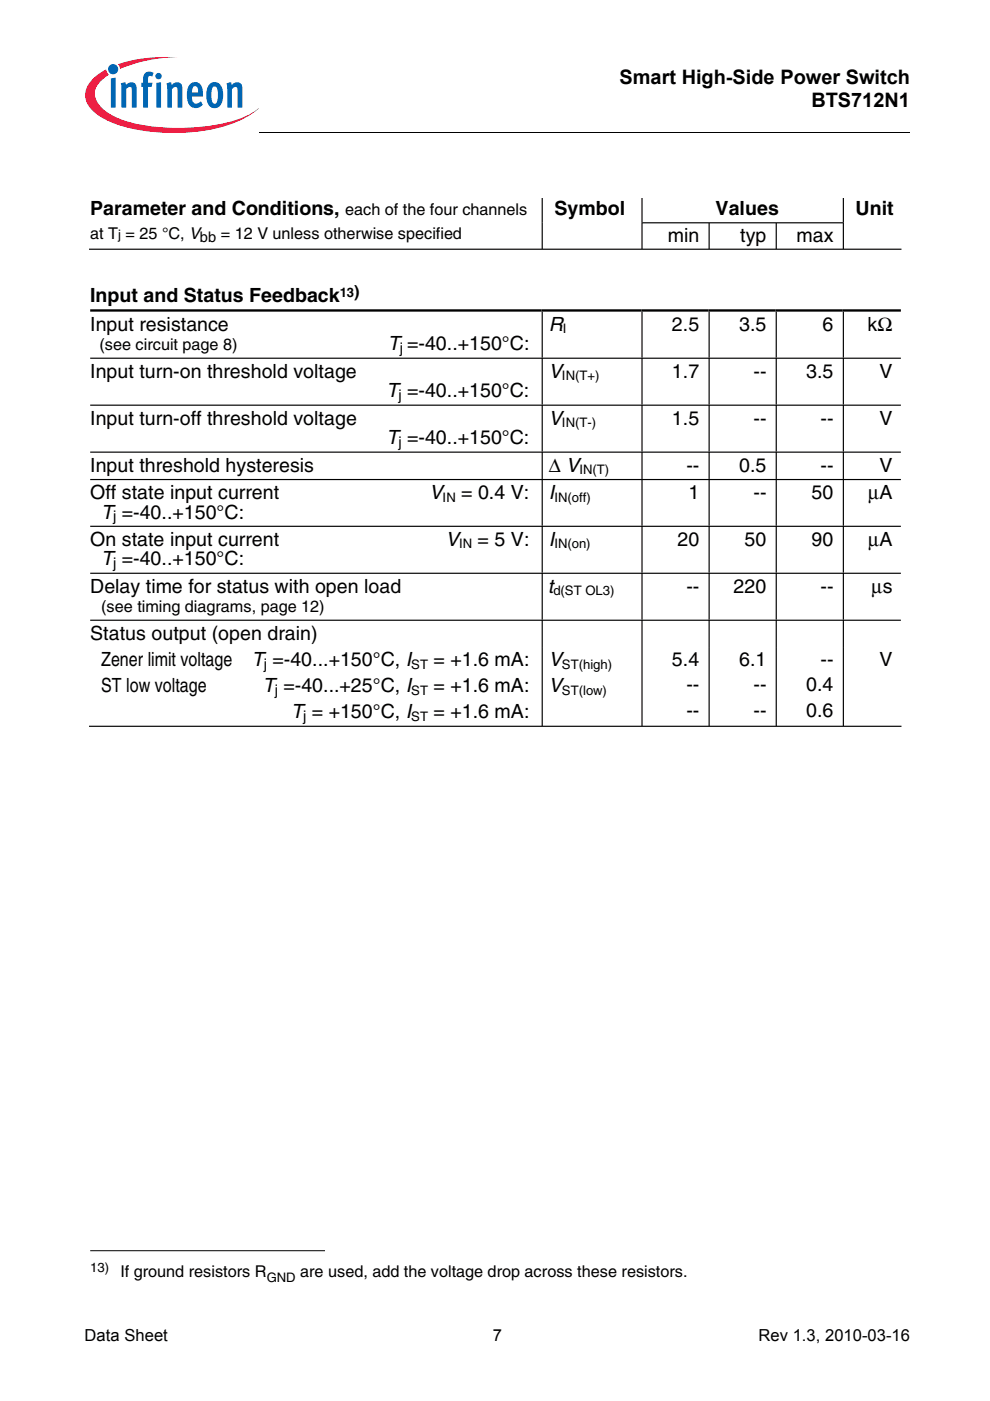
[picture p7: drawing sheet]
<svg xmlns="http://www.w3.org/2000/svg" width="210mm" height="297mm" viewBox="0 0 210 297" stroke-linecap="round" stroke-linejoin="round" font-family="sans-serif">
<defs><g id="words">
<g font-size="4.2">
<text x="131.4" y="17.8">Smart High-Side Power Switch</text>
<text x="172" y="22.8">BTS712N1</text>
<text x="116.4" y="70.1">R</text>
<text x="82.2" y="74.3">T =-40..+150°C:</text>
<text x="116.4" y="80.1">V</text>
<text x="81.9" y="84.2">T =-40..+150°C:</text>
<text x="81.9" y="94.2">T =-40..+150°C:</text>
<text x="116.4" y="90.1">V</text>
<text x="91.1" y="105.8">V</text>
<text x="116.4" y="105.8">I</text>
<text x="21.4" y="110">T =-40..+150°C:</text>
<text x="21.4" y="119.9">T =-40..+150°C:</text>
<text x="94.5" y="115.7">V</text>
<text x="116.4" y="115.7">I</text>
<text x="116.2" y="125.7">t</text>
<text x="53.4" y="141.2">T =-40...+150°C, I</text>
<text x="116.4" y="141.2">V</text>
<text x="55.7" y="146.8">T =-40...+25°C, I</text>
<text x="116.4" y="146.8">V</text>
<text x="61.7" y="152.3">T = +150°C, I</text>
</g>
<g font-size="4.1">
<text x="19.1" y="45.6">Parameter and Conditions,</text>
<text x="117.6" y="45.6">Symbol</text>
<text x="151.7" y="45.6">Values</text>
<text x="181.4" y="45.6">Unit</text>
<text x="141.6" y="51.4">min</text>
<text x="156.9" y="51.4">typ</text>
<text x="168.9" y="51.4">max</text>
<text x="19.1" y="64">Input and Status Feedback</text>
<text x="19.1" y="70.1">Input resistance</text>
<text x="142.5" y="70.1">2.5</text>
<text x="156.7" y="70.1">3.5</text>
<text x="174.4" y="70.1">6</text>
<text x="184" y="70.1">kΩ</text>
<text x="19.1" y="80.1">Input turn-on threshold voltage</text>
<text x="142.5" y="80.1">1.7</text>
<text x="159.8" y="80.1">--</text>
<text x="170.9" y="80.1">3.5</text>
<text x="186.5" y="80.1">V</text>
<text x="19.1" y="90.1">Input turn-off threshold voltage</text>
<text x="142.5" y="90.1">1.5</text>
<text x="159.8" y="90.1">--</text>
<text x="174" y="90.1">--</text>
<text x="186.4" y="90.1">V</text>
<text x="19.1" y="100">Input threshold hysteresis</text>
<text x="116.4" y="100">∆ V</text>
<text x="145.5" y="100">--</text>
<text x="156.7" y="100">0.5</text>
<text x="174" y="100">--</text>
<text x="186.4" y="100">V</text>
<text x="19.1" y="105.8">Off state input current</text>
<text x="97.8" y="105.8">= 0.4 V:</text>
<text x="146" y="105.8">1</text>
<text x="159.8" y="105.8">--</text>
<text x="172.1" y="105.8">50</text>
<text x="184" y="105.8">µA</text>
<text x="19.1" y="115.7">On state input current</text>
<text x="101.3" y="115.7">= 5 V:</text>
<text x="143.6" y="115.7">20</text>
<text x="157.9" y="115.7">50</text>
<text x="172.1" y="115.7">90</text>
<text x="184" y="115.7">µA</text>
<text x="19.1" y="125.7">Delay time for status with open load</text>
<text x="145.5" y="125.7">--</text>
<text x="155.5" y="125.7">220</text>
<text x="174" y="125.7">--</text>
<text x="184.7" y="125.7">µs</text>
<text x="19.1" y="135.7">Status output (open drain)</text>
<text x="21.4" y="141.2">Zener limit voltage</text>
<text x="91.9" y="141.2">= +1.6 mA:</text>
<text x="142.5" y="141.2">5.4</text>
<text x="156.7" y="141.2">6.1</text>
<text x="174" y="141.2">--</text>
<text x="186.4" y="141.2">V</text>
<text x="21.4" y="146.8">ST low voltage</text>
<text x="91.9" y="146.8">= +1.6 mA:</text>
<text x="145.5" y="146.6">--</text>
<text x="159.8" y="146.6">--</text>
<text x="170.9" y="146.6">0.4</text>
<text x="91.9" y="152.3">= +1.6 mA:</text>
<text x="145.5" y="152.1">--</text>
<text x="159.8" y="152.1">--</text>
<text x="170.9" y="151.9">0.6</text>
</g>
<g font-size="3.5">
<text x="17.9" y="284.4">Data Sheet</text>
<text x="104.5" y="284.4">7</text>
<text x="160.8" y="284.4">Rev 1.3, 2010-03-16</text>
</g>
<g font-size="3.4">
<text x="73.2" y="45.6">each of the four channels</text>
<text x="19.1" y="50.7">at T = 25 °C, Vbb = 12 V unless otherwise specified</text>
<text x="75.1" y="63">)</text>
<text x="21.1" y="74.3">(see circuit page 8)</text>
<text x="21.4" y="129.8">(see timing diagrams, page 12)</text>
<text x="25.5" y="270.8">If ground resistors R</text>
<text x="63.6" y="270.8">are used, add the voltage drop across these resistors.</text>
</g>
<g font-size="3.1">
<text x="84.8" y="74.8">j</text>
<text x="84.5" y="84.8">j</text>
<text x="84.5" y="94.7">j</text>
<text x="24" y="110.5">j</text>
<text x="24" y="120.4">j</text>
<text x="55.9" y="141.7">j</text>
<text x="58.2" y="147.3">j</text>
<text x="64.3" y="152.9">j</text>
</g>
<g font-size="2.8">
<text x="25.1" y="50.7">j</text>
<text x="72" y="63">13</text>
<text x="119.4" y="70.7">I</text>
<text x="119.2" y="80.6">IN(T+)</text>
<text x="119.2" y="90.6">IN(T-)</text>
<text x="122.8" y="100.6">IN(T)</text>
<text x="93.8" y="106.4">IN</text>
<text x="117.5" y="106.4">IN(off)</text>
<text x="97.3" y="116.3">IN</text>
<text x="117.5" y="116.3">IN(on)</text>
<text x="117.3" y="126.2">d(ST OL3)</text>
<text x="87.2" y="141.7">ST</text>
<text x="119.2" y="141.7">ST(high)</text>
<text x="87.2" y="147.3">ST</text>
<text x="119.2" y="147.3">ST(low)</text>
<text x="87.2" y="152.9">ST</text>
<text x="19.1" y="269.8">13)</text>
<text x="56.5" y="271.9">GND</text>
</g>
</g></defs>
<circle cx="24" cy="14.7" r="1.08" fill="#0166b3"/>
<g fill="#ed1a40">
<path d="M25 13.6l.8-.2a32.4 32.4 0 0 1 11.9-1.3 31.9 31.9 0 0 0-11.6 2.3l-.7 .2z"/>
<path d="M19.5 16.9a11.1 11.1 0 0 1 3-2.2l.2 .6 .4 .5a4.9 4.9 0 0 0-3 4.3 6.3 6.3 0 0 0 3.8 4.4 31.8 31.8 0 0 0 15.5 2.6 31.6 31.6 0 0 0 13.8-3l1.6-1.2a19.6 19.6 0 0 1-10.3 4.6 41.9 41.9 0 0 1-20.3-1.3 10.1 10.1 0 0 1-5.7-4.3 4.2 4.2 0 0 1 1-5z"/>
</g>
<g fill="#0166b3">
<path d="M23.5 16.6l1-.1v6.3h-1z"/>
<path d="M25.6 17.7l1-.3 .1 .6a1.21 1.21 0 0 1 1.4-.5 1.21 1.21 0 0 1 .9 1.3v4h-1.1v-4.1a.41 .41 0 0 0-.6-.2l-.5 .4v3.9h-1.1z"/>
<path d="M30.8 15.4l.8-.2 .8 .1 .2 .2-.3 .7h-.2a.47 .47 0 0 0-.7 .2v1.1h.9l-.2 .9h-.7v4.4h-1.1v-4.4h-.3v-.9h.3v-.7a1.75 1.75 0 0 1 .5-1.4z"/>
<path d="M35.3 17.7l1-.3 .1 .6a1.21 1.21 0 0 1 1.4-.5 1.21 1.21 0 0 1 .9 1.3v4h-1.1v-4.1a.41 .41 0 0 0-.6-.2l-.5 .4v3.9h-1.1z"/>
<path d="M48 17.7l1-.3 .1 .6a1.21 1.21 0 0 1 1.5-.5 1.21 1.21 0 0 1 .8 1.3v4h-1l-.1-4.1a.41 .41 0 0 0-.6-.2l-.5 .4v3.9h-1z"/>
<path d="M32.9 16.1a.7 .7 0 0 1 1.4 0 .7 .7 0 0 1-1.4 0zM33.1 17.6l1-.2v5.4h-1z"/>
<path d="M40.4 17.8a1.58 1.58 0 0 1 1.7-.2 1.58 1.58 0 0 1 .9 1.5v1.4h-2.3a1.08 1.08 0 0 0 .3 1.1 1.08 1.08 0 0 0 1.1 .2l.5-.3 .4 .7a1.87 1.87 0 0 1-2.2 .6 1.87 1.87 0 0 1-1.1-1.9v-1.7l.2-.8zM40.9 18.5l-.2 1.1h1.3v-.7a.58 .58 0 0 0-.4-.6 .58 .58 0 0 0-.7 .2z"/>
<path d="M44.6 17.7a1.75 1.75 0 0 1 1.9 0 1.75 1.75 0 0 1 .8 1.7v1.3a1.95 1.95 0 0 1-2.3 2.1 2.91 2.91 0 0 1-1.2-3.2 2.77 2.77 0 0 1 .8-1.9zM45.2 18.5a4.3 4.3 0 0 0 0 3.4l.3 .1a1.53 1.53 0 0 0 .7-1.9v-.4a1.18 1.18 0 0 0-.7-1.4z"/>
</g>
<path d="M17.9 29h46v5h-46z" fill="#fff"/>
<path d="M54.9 28l.1 .1z" fill="#000"/>
<path d="M55 28h137.8M19.1 265.2h49.8" fill="none" stroke="#000" stroke-width=".21"/>
<g fill="none" stroke="#000" stroke-width=".25">
<path d="M18.9 52.8h95.9M115 42v11M115.1 52.8h20.9M136 47.2h42.9M136.1 42v5.1M136.1 47.4v5.6M136.2 52.8h14M150.4 47.4v5.6M150.5 52.8h14M164.6 47.4v5.6M164.7 52.8h14M178.8 42v5.1"/>
<path d="M178.8 47.4v5.6M178.9 52.8h12.2M19.1 75.9h171.9M115 66.1v9.7M115 76.1v9.7M136.1 66.1v9.7M136.1 76.1v9.7M150.4 66.1v9.7M150.4 76.1v9.7M164.6 66.1v9.7M164.6 76.1v9.7M178.8 66.1v9.7"/>
<path d="M178.8 76.1v9.7M19.1 85.9h171.9M19.1 95.9h171.9M115 86v9.7M115 96v5.5M136.1 86v9.7M136.1 96v5.5M150.4 86v9.7M150.4 96v5.5M164.6 86v9.7M164.6 96v5.5M178.8 86v9.7"/>
<path d="M178.8 96v5.5M19.1 101.7h171.9M19.1 111.6h171.9M115 101.8v9.7M115 111.7v9.7M136.1 101.8v9.7M136.1 111.7v9.7M150.4 101.8v9.7M150.4 111.7v9.7M164.6 101.8v9.7M164.6 111.7v9.7M178.8 101.8v9.7"/>
<path d="M178.8 111.7v9.7M19.1 121.5h171.9M19.1 131.5h171.9M115 121.7v9.7M115 131.6v22.5M136.1 121.7v9.7M136.1 131.6v22.5M150.4 121.7v9.7M150.4 131.6v22.5M164.6 121.7v9.7M164.6 131.6v22.5M178.8 121.7v9.7"/>
<path d="M178.8 131.6v22.5M18.9 154h95.9M115.1 154h20.9M136.2 154h14M150.5 154h14M164.7 154h14M178.9 154h12.2"/>
</g>
<path d="M19.1 65.8h95.7M115.1 65.6v.5M115.3 65.8h75.7" fill="none" stroke="#000" stroke-width=".5"/>
<use href="#words"/>
</svg>
